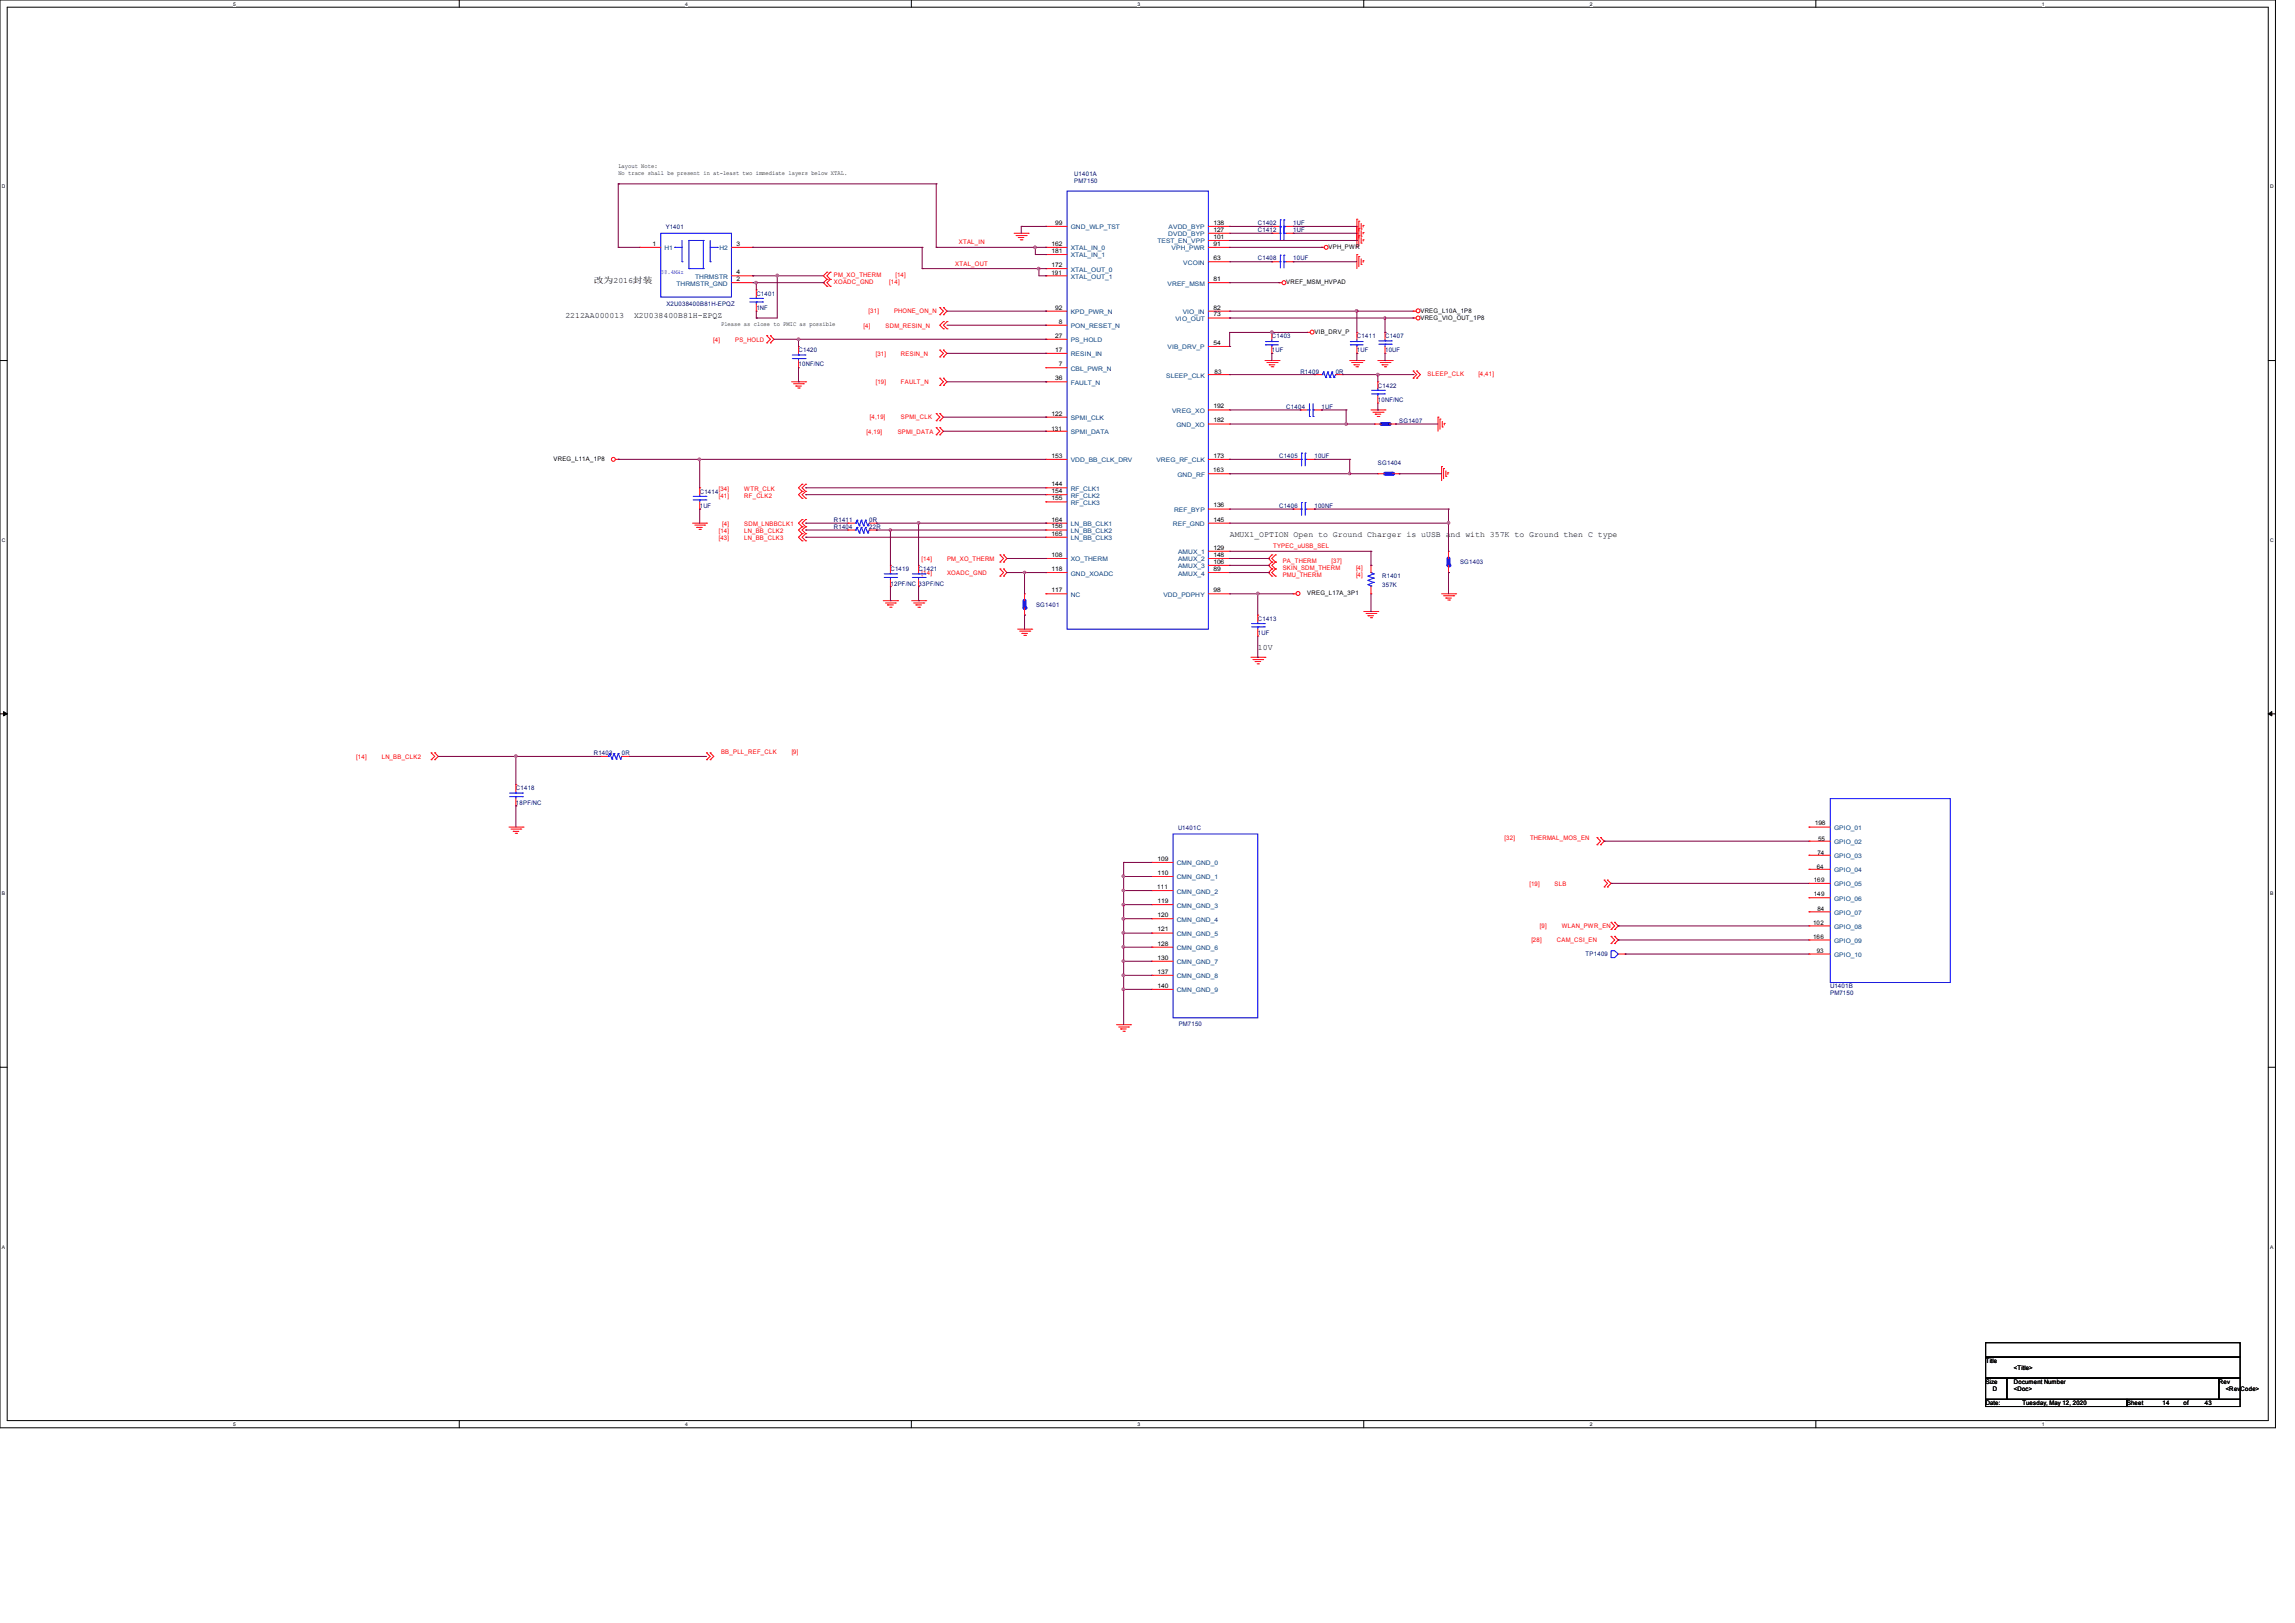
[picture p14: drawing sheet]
<svg xmlns="http://www.w3.org/2000/svg" width="297mm" height="210mm" viewBox="0 0 297 210" stroke-linecap="round" stroke-linejoin="round" font-family="sans-serif">
<defs><g id="words">
<g font-size="1.1">
<text x="73.2" y="41.2">2212AA000013</text>
<text x="76.8" y="36.6">改为2016封装</text>
<text x="82.1" y="41.2">X2U038400B81H-EPQZ</text>
<text x="159.2" y="69.5">AMUX1_OPTION Open to Ground Charger is uUSB and with 357K to Ground then C type</text>
<text x="162.8" y="84.2">10V</text>
</g>
<g font-size=".8">
<text x="80" y="22.6">No trace shall be present in at-least two immediate layers below XTAL.</text>
<text x="80" y="21.7">Layout Note:</text>
<text x="136.5" y="29.1">99</text>
<text x="157" y="29.1">138</text>
<text x="157" y="30">127</text>
<text x="84.4" y="31.8">1</text>
<text x="95.3" y="31.8">3</text>
<text x="95.3" y="35.5">4</text>
<text x="136.1" y="35.6">191</text>
<text x="136.1" y="31.8">162</text>
<text x="136.1" y="32.7">181</text>
<text x="136.1" y="34.5">172</text>
<text x="157" y="30.9">101</text>
<text x="157" y="33.7">63</text>
<text x="157" y="31.8">91</text>
<text x="171.9" y="32.2">VPH_PWR</text>
<text x="95.3" y="36.4">2</text>
<text x="136.5" y="40">92</text>
<text x="137" y="41.9">8</text>
<text x="157" y="36.4">81</text>
<text x="157" y="40">82</text>
<text x="157" y="40.9">73</text>
<text x="166.5" y="36.8">VREF_MSM_HVPAD</text>
<text x="183.8" y="40.5">VREG_L10A_1P8</text>
<text x="183.8" y="41.4">VREG_VIO_OUT_1P8</text>
<text x="93.3" y="42.1">Please as close to PMIC as possible</text>
<text x="136.5" y="43.7">27</text>
<text x="136.5" y="45.5">17</text>
<text x="137" y="47.4">7</text>
<text x="157" y="44.6">54</text>
<text x="170.1" y="43.2">VIB_DRV_P</text>
<text x="136.1" y="53.8">122</text>
<text x="136.5" y="49.2">36</text>
<text x="157" y="52.8">192</text>
<text x="157.2" y="48.4">83</text>
<text x="71.6" y="59.6">VREG_L11A_1P8</text>
<text x="136.1" y="55.8">131</text>
<text x="136.1" y="59.2">153</text>
<text x="157" y="54.7">182</text>
<text x="157" y="59.2">173</text>
<text x="136.1" y="62.9">144</text>
<text x="136.1" y="63.8">154</text>
<text x="136.1" y="64.7">155</text>
<text x="157" y="61.1">163</text>
<text x="157" y="65.7">136</text>
<text x="136.1" y="67.5">164</text>
<text x="136.1" y="68.4">156</text>
<text x="136.1" y="69.3">165</text>
<text x="157" y="71.1">129</text>
<text x="157" y="67.5">145</text>
<text x="136.1" y="73.9">118</text>
<text x="136.1" y="72.1">108</text>
<text x="136.1" y="76.6">117</text>
<text x="157" y="72.1">148</text>
<text x="157" y="72.9">106</text>
<text x="157" y="73.9">89</text>
<text x="157" y="76.6">98</text>
<text x="169.2" y="77">VREG_L17A_3P1</text>
<text x="234.8" y="106.8">198</text>
<text x="149.8" y="111.4">109</text>
<text x="149.8" y="113.2">110</text>
<text x="235.1" y="112.4">64</text>
<text x="235.2" y="110.6">74</text>
<text x="235.3" y="108.8">55</text>
<text x="149.8" y="115.1">111</text>
<text x="149.8" y="116.8">119</text>
<text x="149.8" y="118.7">120</text>
<text x="234.6" y="119.6">102</text>
<text x="234.7" y="114.2">169</text>
<text x="234.7" y="116">149</text>
<text x="235.2" y="117.8">84</text>
<text x="149.8" y="120.5">121</text>
<text x="149.8" y="122.3">128</text>
<text x="149.8" y="124.2">130</text>
<text x="149.8" y="126">137</text>
<text x="234.6" y="121.5">166</text>
<text x="235.1" y="123.3">93</text>
<text x="149.8" y="127.8">140</text>
<text x="257" y="176.4">Title</text>
<text x="257" y="179.1">Size</text>
<text x="260.6" y="179.1">Document Number</text>
<text x="260.6" y="177.2">&lt;Title&gt;</text>
<text x="287.2" y="179.1">Rev</text>
<text x="257" y="181.8">Date:</text>
<text x="257.9" y="180">D</text>
<text x="260.6" y="180">&lt;Doc&gt;</text>
<text x="261.7" y="181.8">Tuesday, May 12, 2020</text>
<text x="275.3" y="181.8">Sheet</text>
<text x="279.8" y="181.8">14</text>
<text x="282.6" y="181.8">of</text>
<text x="285.3" y="181.8">43</text>
<text x="288.1" y="180">&lt;RevCode&gt;</text>
</g>
<g font-size=".8" fill="#000080">
<text x="139" y="22.7">U1401A</text>
<text x="139" y="23.6">PM7150</text>
<text x="86.2" y="29.7">Y1401</text>
<text x="162.8" y="29.1">C1402</text>
<text x="167.4" y="29.1">1UF</text>
<text x="162.8" y="33.7">C1408</text>
<text x="162.8" y="30.1">C1412</text>
<text x="167.4" y="33.7">10UF</text>
<text x="167.4" y="30.1">1UF</text>
<text x="86.2" y="39.5">X2U038400B81H-EPQZ</text>
<text x="97.9" y="38.3">C1401</text>
<text x="97.9" y="40.1">1NF</text>
<text x="103.3" y="45.6">C1420</text>
<text x="103.3" y="47.4">10NF/NC</text>
<text x="164.6" y="43.8">C1403</text>
<text x="164.6" y="45.6">1UF</text>
<text x="175.6" y="43.8">C1411</text>
<text x="175.6" y="45.6">1UF</text>
<text x="179.3" y="43.8">C1407</text>
<text x="179.3" y="45.6">10UF</text>
<text x="166.5" y="52.9">C1404</text>
<text x="168.3" y="48.3">R1409</text>
<text x="171" y="52.9">1UF</text>
<text x="172.9" y="48.3">0R</text>
<text x="178.3" y="50.2">C1422</text>
<text x="178.3" y="52">10NF/NC</text>
<text x="165.5" y="59.3">C1405</text>
<text x="170.1" y="59.3">10UF</text>
<text x="181.1" y="54.7">SG1407</text>
<text x="90.6" y="63.9">C1414</text>
<text x="90.6" y="65.7">1UF</text>
<text x="165.5" y="65.7">C1406</text>
<text x="170.1" y="65.7">100NF</text>
<text x="178.3" y="60.2">SG1404</text>
<text x="107.9" y="68.5">R1404</text>
<text x="107.9" y="67.5">R1411</text>
<text x="112.5" y="68.5">22R</text>
<text x="112.5" y="67.5">0R</text>
<text x="115.2" y="73.9">C1419</text>
<text x="115.2" y="75.8">12PF/NC 33PF/NC</text>
<text x="118.9" y="73.9">C1421</text>
<text x="178.9" y="74.8">R1401</text>
<text x="178.9" y="75.9">357K</text>
<text x="188.9" y="73">SG1403</text>
<text x="134.1" y="78.5">SG1401</text>
<text x="162.8" y="80.3">C1413</text>
<text x="162.8" y="82.2">1UF</text>
<text x="76.8" y="97.7">R1403</text>
<text x="80.5" y="97.7">0R</text>
<text x="66.8" y="102.3">C1418</text>
<text x="66.8" y="104.1">18PF/NC</text>
<text x="152.5" y="107.4">U1401C</text>
<text x="205.2" y="123.7">TP1409</text>
<text x="236.9" y="127.9">U1401B</text>
<text x="236.9" y="128.8">PM7150</text>
<text x="152.5" y="132.8">PM7150</text>
</g>
<g font-size=".8" fill="#004080">
<text x="138.6" y="29.7">GND_WLP_TST</text>
<text x="151.2" y="29.7">AVDD_BYP</text>
<text x="86" y="32.4">H1</text>
<text x="93.1" y="32.4">H2</text>
<text x="138.6" y="32.4">XTAL_IN_0</text>
<text x="138.6" y="33.3">XTAL_IN_1</text>
<text x="138.6" y="35.1">XTAL_OUT_0</text>
<text x="149.8" y="31.5">TEST_EN_VPP</text>
<text x="151.2" y="30.6">DVDD_BYP</text>
<text x="151.6" y="32.4">VPH_PWR</text>
<text x="153.1" y="34.2">VCOIN</text>
<text x="87.6" y="37">THRMSTR_GND</text>
<text x="90" y="36.1">THRMSTR</text>
<text x="138.6" y="40.6">KPD_PWR_N</text>
<text x="138.6" y="36.1">XTAL_OUT_1</text>
<text x="151.1" y="37">VREF_MSM</text>
<text x="152.1" y="41.5">VIO_OUT</text>
<text x="153.1" y="40.6">VIO_IN</text>
<text x="138.6" y="48">CBL_PWR_N</text>
<text x="138.6" y="42.5">PON_RESET_N</text>
<text x="138.6" y="44.3">PS_HOLD</text>
<text x="138.6" y="46.1">RESIN_IN</text>
<text x="151.1" y="45.2">VIB_DRV_P</text>
<text x="138.6" y="49.8">FAULT_N</text>
<text x="150.9" y="48.9">SLEEP_CLK</text>
<text x="151.7" y="53.4">VREG_XO</text>
<text x="138.6" y="54.4">SPMI_CLK</text>
<text x="138.6" y="56.2">SPMI_DATA</text>
<text x="138.6" y="59.8">VDD_BB_CLK_DRV</text>
<text x="149.7" y="59.8">VREG_RF_CLK</text>
<text x="152.2" y="55.2">GND_XO</text>
<text x="138.6" y="63.5">RF_CLK1</text>
<text x="138.6" y="64.4">RF_CLK2</text>
<text x="138.6" y="65.3">RF_CLK3</text>
<text x="152.4" y="61.7">GND_RF</text>
<text x="138.6" y="68.1">LN_BB_CLK1</text>
<text x="138.6" y="69">LN_BB_CLK2</text>
<text x="138.6" y="69.9">LN_BB_CLK3</text>
<text x="151.8" y="68.1">REF_GND</text>
<text x="152" y="66.3">REF_BYP</text>
<text x="152.5" y="71.7">AMUX_1</text>
<text x="138.6" y="74.5">GND_XOADC</text>
<text x="138.6" y="72.6">XO_THERM</text>
<text x="138.6" y="77.2">NC</text>
<text x="150.6" y="77.2">VDD_PDPHY</text>
<text x="152.5" y="72.6">AMUX_2</text>
<text x="152.5" y="73.5">AMUX_3</text>
<text x="152.5" y="74.5">AMUX_4</text>
<text x="237.3" y="107.4">GPIO_01</text>
<text x="152.3" y="112">CMN_GND_0</text>
<text x="152.3" y="113.8">CMN_GND_1</text>
<text x="237.3" y="109.2">GPIO_02</text>
<text x="237.3" y="111">GPIO_03</text>
<text x="237.3" y="112.9">GPIO_04</text>
<text x="152.3" y="115.6">CMN_GND_2</text>
<text x="152.3" y="117.4">CMN_GND_3</text>
<text x="152.3" y="119.3">CMN_GND_4</text>
<text x="237.3" y="114.7">GPIO_05</text>
<text x="237.3" y="116.5">GPIO_06</text>
<text x="237.3" y="118.4">GPIO_07</text>
<text x="152.3" y="121.1">CMN_GND_5</text>
<text x="152.3" y="122.9">CMN_GND_6</text>
<text x="152.3" y="124.8">CMN_GND_7</text>
<text x="237.3" y="120.2">GPIO_08</text>
<text x="237.3" y="122">GPIO_09</text>
<text x="237.3" y="123.8">GPIO_10</text>
<text x="152.3" y="126.6">CMN_GND_8</text>
<text x="152.3" y="128.4">CMN_GND_9</text>
</g>
<text font-size=".8" fill="#00f" x="85.5" y="35.4">38.4MHz</text>
<g font-size=".8" fill="#f00">
<text x="107.9" y="35.9">PM_XO_THERM</text>
<text x="115.9" y="35.9">[14]</text>
<text x="123.6" y="34.4">XTAL_OUT</text>
<text x="124.1" y="31.6">XTAL_IN</text>
<text x="107.9" y="36.8">XOADC_GND</text>
<text x="112.4" y="40.6">[31]</text>
<text x="115.1" y="36.8">[14]</text>
<text x="115.7" y="40.6">PHONE_ON_N</text>
<text x="92.3" y="44.2">[4]</text>
<text x="95.1" y="44.2">PS_HOLD</text>
<text x="111.8" y="42.5">[4]</text>
<text x="113.3" y="46.1">[31]</text>
<text x="114.6" y="42.5">SDM_RESIN_N</text>
<text x="116.6" y="46.1">RESIN_N</text>
<text x="113.3" y="49.7">[19]</text>
<text x="116.6" y="49.7">FAULT_N</text>
<text x="184.8" y="48.7">SLEEP_CLK</text>
<text x="191.3" y="48.7">[4,41]</text>
<text x="112.1" y="56.1">[4,19]</text>
<text x="112.6" y="54.3">[4,19]</text>
<text x="116.2" y="56.1">SPMI_DATA</text>
<text x="116.6" y="54.3">SPMI_CLK</text>
<text x="93" y="63.5">[34]</text>
<text x="93" y="64.4">[41]</text>
<text x="96.3" y="63.5">WTR_CLK</text>
<text x="96.3" y="64.4">RF_CLK2</text>
<text x="93" y="69">[14]</text>
<text x="93" y="69.9">[43]</text>
<text x="93.5" y="68.1">[4]</text>
<text x="96.3" y="68.1">SDM_LNBBCLK1</text>
<text x="96.3" y="69">LN_BB_CLK2</text>
<text x="96.3" y="69.9">LN_BB_CLK3</text>
<text x="164.8" y="71">TYPEC_uUSB_SEL</text>
<text x="119.3" y="72.6">[14]</text>
<text x="119.3" y="74.4">[14]</text>
<text x="122.6" y="72.6">PM_XO_THERM</text>
<text x="122.6" y="74.4">XOADC_GND</text>
<text x="166" y="72.8">PA_THERM</text>
<text x="166" y="73.7">SKIN_SDM_THERM</text>
<text x="166" y="74.7">PMU_THERM</text>
<text x="172.3" y="72.8">[37]</text>
<text x="175.5" y="73.7">[4]</text>
<text x="175.5" y="74.7">[4]</text>
<text x="46.1" y="98.2">[14]</text>
<text x="49.4" y="98.2">LN_BB_CLK2</text>
<text x="93.3" y="97.5">BB_PLL_REF_CLK</text>
<text x="102.5" y="97.5">[9]</text>
<text x="194.7" y="108.7">[32]</text>
<text x="198" y="108.7">THERMAL_MOS_EN</text>
<text x="197.9" y="114.6">[19]</text>
<text x="201.2" y="114.6">SLB</text>
<text x="198.2" y="121.8">[28]</text>
<text x="199.3" y="120.1">[9]</text>
<text x="201.5" y="121.8">CAM_CSI_EN</text>
<text x="202.1" y="120.1">WLAN_PWR_EN</text>
</g>
<g font-size=".6">
<text x="30.2" y=".7">5</text>
<text x="88.7" y=".7">4</text>
<text x="147.2" y=".7">3</text>
<text x="205.7" y=".7">2</text>
<text x="264.2" y=".7">1</text>
<text x=".3" y="24.4">D</text>
<text x="293.8" y="24.4">D</text>
<text x=".3" y="70.1">C</text>
<text x="293.8" y="70.1">C</text>
<text x=".3" y="115.8">B</text>
<text x="293.8" y="115.8">B</text>
<text x=".3" y="161.5">A</text>
<text x="293.8" y="161.5">A</text>
<text x="30.2" y="184.5">5</text>
<text x="88.7" y="184.5">4</text>
<text x="147.2" y="184.5">3</text>
<text x="205.7" y="184.5">2</text>
<text x="264.2" y="184.5">1</text>
</g>
</g></defs>
<path d="M0 0h294.5v184.7h-294.5zM.9 .9h292.6v182.9h-292.6z" fill="none" stroke="#000" stroke-width=".13"/>
<g fill="#fff">
<path d="M30.2 .1h.3v.7h-.3z"/>
<path d="M30.2 183.9h.3v.8h-.3z"/>
</g>
<path d="M59.4 0v.9M59.4 183.8v.9" fill="none" stroke="#000" stroke-width=".13"/>
<g fill="#fff">
<path d="M88.7 .1h.3v.7h-.3z"/>
<path d="M88.7 183.9h.3v.8h-.3z"/>
</g>
<path d="M117.9 0v.9M117.9 183.8v.9" fill="none" stroke="#000" stroke-width=".13"/>
<g fill="#fff">
<path d="M147.2 .1h.3v.7h-.3z"/>
<path d="M147.2 183.9h.3v.8h-.3z"/>
</g>
<path d="M176.5 0v.9M176.5 183.8v.9" fill="none" stroke="#000" stroke-width=".13"/>
<g fill="#fff">
<path d="M205.7 .1h.4v.7h-.4z"/>
<path d="M205.7 183.9h.4v.8h-.4z"/>
</g>
<path d="M235 0v.9M235 183.8v.9" fill="none" stroke="#000" stroke-width=".13"/>
<g fill="#fff">
<path d="M264.2 .1h.4v.7h-.4z"/>
<path d="M264.2 183.9h.4v.8h-.4z"/>
<path d="M.3 23.8h.4v.7h-.4z"/>
<path d="M293.8 23.8h.5v.7h-.5z"/>
<path d="M.3 69.5h.4v.7h-.4z"/>
<path d="M293.8 69.5h.5v.7h-.5z"/>
</g>
<path d="M0 46.7h.9M293.5 46.7h1" fill="none" stroke="#000" stroke-width=".13"/>
<g fill="#fff">
<path d="M.3 115.2h.4v.8h-.4z"/>
<path d="M293.8 115.2h.4v.8h-.4z"/>
</g>
<path d="M0 92.4h.9M293.5 92.4h1" fill="none" stroke="#000" stroke-width=".13"/>
<path d="M.5 92.1l.4 .3-.4 .2zM293.5 92.4l.5-.3v.5z" fill="#000" stroke="#000" stroke-width=".13"/>
<g fill="#fff">
<path d="M.3 161h.3v.7h-.3z"/>
<path d="M293.8 161h.4v.7h-.4z"/>
</g>
<path d="M0 138.1h.9M293.5 138.1h1M257 173.7h32.9v1.9h-32.9zM257 175.6h32.9v2.7h-32.9zM257 178.3h2.7v2.8h-2.7zM259.7 178.3h27.4v2.8h-27.4zM287.1 178.3h2.8v2.8h-2.8zM257 181.1h18.3v.9h-18.3zM275.3 181.1h14.6v.9h-14.6z" fill="none" stroke="#000" stroke-width=".13"/>
<g fill="none" stroke="#f00" stroke-width=".13">
<path d="M107 35.2h.1M107 36.2h.1M107 37h.1M107 35.2l-.4 .5 .4 .5M107 36.2l-.4 .4 .4 .4M107.4 36.2h.1M107.4 35.2h.1M107.4 37h.1M107.4 35.2l-.4 .5 .4 .5M107.4 36.2l-.4 .4 .4 .4M121.6 39.8h.1M121.6 39.8l.5 .5-.5 .4"/>
<path d="M122.1 39.8h.1M122.1 39.8l.5 .5-.5 .4M131.2 30.2h1.9M131.5 30.5h1.3M131.8 30.7h.1M131.8 30.7h.7M132 31h.2M132.2 31h.1M132.8 30.5h.1M133.1 30.2h.1M165.5 36.6h.1M165.5 36.6h.4"/>
<path d="M171 32h.1M171 32h.4M175.6 28.4h.1M175.6 29.3h.1M175.6 30.2h.1M175.6 32.9h.1M175.6 28.4v3.6M175.6 32.9v1.9M175.9 28.6h.1M175.9 29.5h.1M175.9 30.5h.1M175.9 33.2h.1"/>
<path d="M175.9 28.6v3.1M175.9 33.2v1.3M176.1 29.6h.1M176.1 30.6h.1M176.1 31.5h.1M176.1 34.2h.1M176.1 28.9v.7M176.1 29.8v.8M176.1 30.7v.8M176.1 33.5v.7M176.4 29.2h.1M176.4 30.1h.1"/>
<path d="M176.4 31h.1M176.4 33.7h.1M176.4 29.2v.2M176.4 30.1v.2M176.4 31v.2M176.4 33.7v.3M79.7 59.4h.3M80 59.4h.1M99.2 44.4h.1M99.2 43.4h.1M99.2 43.4l.5 .5-.5 .5M99.7 43.4h.1"/>
<path d="M99.7 44.4h.1M99.7 43.4l.5 .5-.5 .5M102.4 49.4h1.9M102.7 49.7h1.3M103 50h.1M103 50h.7M103.3 50.2h.1M103.3 44.8h.1M103.3 47.6h.1M103.3 44.8v.9M103.3 46.7v.9M103.4 50.2h.1"/>
<path d="M104 49.7h.1M104.3 49.4h.1M121.2 54.4h.1M121.2 53.5h.1M121.2 56.3h.1M121.2 55.3h.1M121.2 53.5l.4 .5-.4 .4M121.2 55.3l.4 .5-.4 .5M121.6 40.7h.1M121.6 46.2h.1M121.6 45.3h.1M121.6 49.9h.1"/>
<path d="M121.6 48.9h.1M121.6 53.5h.1M121.6 54.4h.1M121.6 55.3h.1M121.6 56.3h.1M121.6 45.3l.5 .4-.5 .5M121.6 48.9l.5 .5-.5 .5M121.6 53.5l.5 .5-.5 .4M121.6 55.3l.5 .5-.5 .5M122.1 40.7h.1M122.1 41.6h.1M122.1 42.5h.1"/>
<path d="M122.1 45.3h.1M122.1 46.2h.1M122.1 48.9h.1M122.1 49.9h.1M122.1 41.6l-.5 .5 .5 .4M122.1 45.3l.5 .4-.5 .5M122.1 48.9l.5 .5-.5 .5M122.6 41.6h.1M122.6 42.5h.1M122.6 41.6l-.5 .5 .5 .4M163.7 46.7h1.8M164 46.9h1.3"/>
<path d="M164.3 47.2h.1M164.3 47.2h.7M164.5 47.5h.2M164.7 47.5h.1M165.3 46.9h.1M165.5 46.7h.1M168.3 53h.1M168.3 53h.9M169.2 43h.1M169.2 43h.3M170.1 53h.9M171 53h.1"/>
<path d="M174.7 46.7h1.8M174.9 46.9h1.3M175.2 47.2h.1M175.2 47.2h.7M175.5 47.5h.2M175.6 45.7h.1M175.6 43h.1M175.6 43v.9M175.6 44.8v.9M175.7 47.5h.1M176.2 46.9h.1M176.5 46.7h.1"/>
<path d="M177.4 53h1.8M177.7 53.3h1.3M178 53.6h.1M178 53.6h.7M178.2 53.9h.2M178.3 46.7h1.9M178.4 53.9h.1M178.6 46.9h1.3M178.9 47.2h.1M178.9 47.2h.7M179 53.3h.1M179.2 47.5h.1"/>
<path d="M179.2 53h.1M179.3 47.5h.1M179.9 46.9h.1M180.2 46.7h.1M182.9 40.3h.1M182.9 41.1h.1M182.9 48.9h.1M182.9 48h.1M182.9 40.3h.4M182.9 41.1h.4M182.9 48l.4 .5-.4 .4M183.3 48.9h.1"/>
<path d="M183.3 48h.1M183.3 48l.5 .5-.5 .4M186.1 54h.1M186.1 54v1.8M186.4 54.2h.1M186.4 54.2v1.3M186.6 55.2h.1M186.6 54.5v.7M186.9 54.8h.1M186.9 54.8v.2M89.6 67.7h1.8M89.9 67.9h1.3"/>
<path d="M90.2 68.2h.1M90.2 68.2h.7M90.5 68.5h.1M90.6 68.5h.1M91.2 67.9h.1M91.4 67.7h.1M103.8 62.7h.1M103.8 63.6h.1M103.8 64.5h.1M103.8 67.2h.1M103.8 68.2h.1M103.8 69h.1"/>
<path d="M103.8 70h.1M103.8 62.7l-.5 .4 .5 .5M103.8 63.6l-.5 .4 .5 .5M103.8 67.2l-.5 .5 .5 .5M103.8 68.2l-.5 .4 .5 .4M103.8 69l-.5 .5 .5 .5M104.3 62.7h.1M104.3 63.6h.1M104.3 64.5h.1M104.3 67.2h.1M104.3 68.2h.1M104.3 69h.1"/>
<path d="M104.3 70h.1M104.3 67.2l-.5 .5 .5 .5M104.3 62.7l-.5 .4 .5 .5M104.3 63.6l-.5 .4 .5 .5M104.3 68.2l-.5 .4 .5 .4M104.3 69l-.5 .5 .5 .5M114.3 77.7h1.9M114.6 78h1.3M114.9 78.3h.1M114.9 78.3h.7M115.1 78.6h.2M115.3 78.6h.1"/>
<path d="M115.9 78h.1M116.2 77.7h.1M118 77.7h1.8M118.2 78h1.3M118.5 78.3h.1M118.5 78.3h.8M118.8 78.6h.2M119 78.6h.1M119.5 78h.1M119.8 77.7h.1M129.4 72.7h.1M129.4 71.8h.1"/>
<path d="M129.4 74.5h.1M129.4 73.6h.1M129.4 71.8l.5 .5-.5 .4M129.4 73.6l.5 .5-.5 .4M129.9 71.8h.1M129.9 72.7h.1M129.9 73.6h.1M129.9 74.5h.1M129.9 71.8l.4 .5-.4 .4M129.9 73.6l.4 .5-.4 .4M164.6 72.7h.1M164.6 71.8h.1"/>
<path d="M164.6 73.6h.1M164.6 74.5h.1M164.6 71.8l-.4 .5 .4 .4M164.6 72.7l-.4 .5 .4 .4M164.6 73.6l-.4 .5 .4 .4M165.1 71.8h.1M165.1 72.7h.1M165.1 73.6h.1M165.1 74.5h.1M165.1 71.8l-.5 .5 .5 .4M165.1 72.7l-.5 .5 .5 .4M165.1 73.6l-.5 .5 .5 .4"/>
<path d="M167.3 76.8h.1M167.3 76.8h.4M176.5 79.1h1.8M176.8 79.4h1.3M177 79.7h.1M177 79.7h.8M177.3 79.9h.2M177.5 79.9h.1M178.1 79.4h.1M178.3 79.1h.1M186.6 60.4h.1M186.6 60.4v1.8"/>
<path d="M186.6 76.8h1.8M186.8 60.6h.1M186.8 60.6v1.3M186.8 77.1h1.3M187.1 61.6h.1M187.1 77.4h.1M187.1 60.9v.7M187.1 77.4h.7M187.4 61.2h.1M187.4 61.2v.2M187.4 77.6h.2M187.6 77.6h.1"/>
<path d="M188.1 77.1h.1M188.4 76.8h.1M55.8 98.3h.1M55.8 97.4h.1M55.8 97.4l.5 .5-.5 .4M56.3 97.4h.1M56.3 98.3h.1M56.3 97.4l.4 .5-.4 .4M77.7 97.9h.1M77.7 97.9h1M80.5 97.9h.9M81.4 97.9h.1"/>
<path d="M91.4 98.3h.1M91.4 97.4h.1M91.4 97.4l.5 .5-.5 .4M91.9 98.3h.1M91.9 97.4h.1M91.9 97.4l.5 .5-.5 .4M131.7 81.4h1.8M132 81.7h1.3M132.2 82h.1M132.2 82h.8M132.5 82.2h.2M132.7 82.2h.1"/>
<path d="M133.3 81.7h.1M133.5 81.4h.1M161.9 85h1.8M162.1 85.3h1.3M162.4 85.6h.1M162.4 85.6h.8M162.7 85.9h.2M162.9 85.9h.1M163.4 85.3h.1M163.7 85h.1M65.9 107h1.8M66.1 107.3h1.3"/>
<path d="M66.4 107.6h.1M66.4 107.6h.7M66.7 107.8h.1M66.8 107.8h.1M67.4 107.3h.1M67.7 107h.1M206.7 108.4h.1M206.7 109.3h.1M206.7 108.4l.4 .4-.4 .5M207.1 109.3h.1M207.1 108.4h.1M207.1 108.4l.5 .4-.5 .5"/>
<path d="M207.6 114.8h.1M207.6 113.9h.1M207.6 113.9l.4 .4-.4 .5M208 113.9h.1M208 114.8h.1M208 113.9l.5 .4-.5 .5M208.5 119.3h.1M208.5 119.3l.5 .5-.5 .5M209 119.3h.1M209 119.3l.4 .5-.4 .5M234.1 107h.1M234.1 108.8h.1"/>
<path d="M234.1 110.7h.1M234.1 112.5h.1M234.1 114.3h.1M234.1 116.2h.1M234.1 118h.1M234.1 119.8h.1M234.1 107h2.8M234.1 108.8h2.8M234.1 110.7h2.8M234.1 112.5h2.8M234.1 114.3h2.8M234.1 116.2h2.8"/>
<path d="M234.1 118h2.8M234.1 119.8h2.8M144.5 132.6h1.8M144.8 132.9h1.2M145 133.1h.1M145 133.1h.8M145.3 133.4h.2M145.5 133.4h.1M146 132.9h.1M146.3 132.6h.1M208.5 120.3h.1M208.5 121.2h.1"/>
<path d="M208.5 122.1h.1M208.5 121.2l.5 .4-.5 .5M209 120.3h.1M209 122.1h.1M209 121.2h.1M209 121.2l.4 .4-.4 .5M234.1 121.6h.1M234.1 123.4h.1M234.1 121.6h2.8M234.1 123.4h2.8"/>
<circle cx="166.2" cy="36.6" r=".25"/>
<circle cx="171.6" cy="32" r=".25"/>
<circle cx="79.4" cy="59.4" r=".25"/>
<circle cx="169.8" cy="43" r=".25"/>
<circle cx="183.5" cy="40.2" r=".25"/>
<circle cx="183.5" cy="41.1" r=".25"/>
<circle cx="168" cy="76.8" r=".25"/>
</g>
<g fill="none" stroke="#00f" stroke-width=".13">
<path d="M102.5 46.4h1.7M102.5 45.9h1.7M103.3 45.9h.1M103.3 46.4h.1M103.3 45.7v.2M103.3 46.4v.3M104.2 46.4h.1M104.2 45.9h.1M169.2 53h.3M169.5 53.9h.1M169.5 53h.1M169.5 52.2v1.7"/>
<path d="M169.9 53h.1M169.9 53.9h.1M169.9 53h.2M169.9 52.2v1.7M174.8 44.2h.1M174.8 44.6h.1M174.8 44.2h1.6M174.8 44.6h1.6M175.6 44.6h.1M175.6 44.2h.1M175.6 43.9v.3M175.6 44.6v.2"/>
<path d="M78.7 97.9h.1M78.9 97.5h.1M78.9 97.5l-.2 .4M78.9 97.5l.3 .7M79.2 98.2h.1M79.5 97.5h.1M79.5 97.5l-.3 .7M79.5 97.5l.3 .7M79.8 98.2h.1M80 97.5h.1M80 97.5l-.2 .7M80 97.5l.3 .7"/>
<path d="M80.3 98.2h.1M80.5 97.9h.1M80.5 97.9l-.2 .3M236.9 103.3h15.5v23.8h-15.5z"/>
</g>
<path d="M132.6 77.7v1" fill="none" stroke="#00f" stroke-width=".51"/>
<circle cx="132.6" cy="78.7" r=".25" fill="#00f"/>
<path d="M132.6 76.8h.1M132.6 79.6h.1M132.6 76.8v.9M132.6 78.7v.9" fill="none" stroke="#f00" stroke-width=".13"/>
<path d="M179.2 61.3h1" fill="none" stroke="#00f" stroke-width=".51"/>
<circle cx="180.2" cy="61.3" r=".25" fill="#00f"/>
<g fill="none" stroke="#f00" stroke-width=".13">
<path d="M82.8 32h.1M82.8 32h2.7M94.7 32h2.7M94.7 35.7h2.7M94.7 36.6h2.7M97.4 32h.1M97.4 35.7h.1M97.4 36.6h.1M164.6 33.9h.1M164.6 33.9h.9M166.5 33.9h.8M167.3 33.9h.1"/>
<path d="M164.6 45.7h.1M164.6 43h.1M164.6 43v.9M164.6 44.8v.9M90.6 63.1h.1M90.6 65.9h.1M90.6 63.1v.9M90.6 64.9v1M109.7 68.6h.1M109.7 68.6h1M112.5 68.6h.9M113.4 68.6h.1"/>
<path d="M118.9 73.2h.1M118.9 75.9h.1M118.9 73.2v.9M118.9 75v.9M177.4 73.2h.1M177.4 76.8h.1M177.4 73.2v.9M177.4 75.9v.9M178.3 61.3h.1M178.3 61.3h.9M180.2 61.3h.9M181.1 61.3h.1"/>
</g>
<g fill="none" stroke="#00f" stroke-width=".13">
<path d="M85.5 30.2h9.2v8.2h-9.2zM87.3 32h.1M87.3 32h1M88.3 33.9h.1M88.3 31.1v2.8M89.2 34.8h.1M89.2 31.1h.1M89.2 31.1v3.7M89.2 34.8h1.8M89.2 31.1h1.8M91 34.8h.1M91 31.1h.1"/>
<path d="M91 31.1v3.7M91.9 33.9h.1M91.9 31.1v2.8M91.9 32h.9M92.8 32h.1M165.5 33.9h.2M165.7 33.9h.1M165.7 33h.1M165.7 33v1.7M166.2 33h.1M166.2 33.9h.1M166.2 33.9h.3"/>
<path d="M166.2 33v1.7M163.8 44.2h.1M163.8 44.6h.1M163.8 44.2h1.6M163.8 44.6h1.6M164.6 44.6h.1M164.6 44.2h.1M164.6 43.9v.3M164.6 44.6v.2M89.7 64.7h1.7M89.7 64.2h1.7M90.6 64.2h.1"/>
<path d="M90.6 64.7h.1M90.6 64v.2M90.6 64.7v.2M91.4 64.7h.1M91.4 64.2h.1M110.7 68.6h.1M110.9 68.2h.1M110.9 68.2l-.2 .4M110.9 68.2l.3 .8M111.2 69h.1M111.5 68.2h.1M111.5 68.2l-.3 .8"/>
<path d="M111.5 68.2l.3 .8M111.8 69h.1M112 68.2h.1M112 68.2l-.2 .8M112 68.2l.3 .8M112.3 69h.1M112.5 68.6h.1M112.5 68.6l-.2 .4M118.1 74.7h1.6M118.1 74.3h1.6M118.9 74.3h.1M118.9 74.7h.1"/>
<path d="M118.9 74.1v.2M118.9 74.7v.3M119.7 74.7h.1M119.7 74.3h.1M177 75.6h.1M177 75.1h.1M177 74.5h.1M177 75.6l.4 .2M177 75.1l.8 .3M177 74.5l.8 .3M177.4 74.1h.1M177.4 75.8h.1"/>
<path d="M177.4 74.1l.4 .2M177.4 75.8v.1M177.8 75.4h.1M177.8 74.8h.1M177.8 74.3h.1M177.8 75.4l-.8 .2M177.8 74.8l-.8 .3M177.8 74.3l-.8 .2"/>
</g>
<path d="M187.5 72.3v.9" fill="none" stroke="#00f" stroke-width=".51"/>
<circle cx="187.5" cy="73.2" r=".25" fill="#00f"/>
<g fill="none" stroke="#f00" stroke-width=".13">
<path d="M179.2 43h.1M179.2 45.7h.1M179.2 43v.9M179.2 44.8v.9M109.7 67.7h.1M109.7 67.7h1M112.5 67.7h.9M113.4 67.7h.1M115.2 73.2h.1M115.2 75.9h.1M115.2 73.2v.9M115.2 75v.9"/>
<path d="M162.8 79.6h.1M162.8 79.6v.9M187.5 71.3h.1M187.5 74.1h.1M187.5 71.3v1M187.5 73.2v.9M162.8 82.3h.1M162.8 81.4v.9"/>
</g>
<g fill="none" stroke="#00f" stroke-width=".13">
<path d="M178.4 44.5h1.6M178.4 44.1h1.6M179.2 44.1h.1M179.2 44.5h.1M179.2 43.9v.2M179.2 44.5v.3M180 44.5h.1M180 44.1h.1M110.7 67.7h.1M110.9 67.3h.1M110.9 67.3l-.2 .4M110.9 67.3l.3 .7"/>
<path d="M111.2 68h.1M111.5 67.3h.1M111.5 67.3l-.3 .7M111.5 67.3l.3 .7M111.8 68h.1M112 67.3h.1M112 67.3l-.2 .7M112 67.3l.3 .7M112.3 68h.1M112.5 67.7h.1M112.5 67.7l-.2 .3M114.4 74.7h1.6"/>
<path d="M114.4 74.3h1.6M115.2 74.3h.1M115.2 74.7h.1M115.2 74.1v.2M115.2 74.7v.3M116 74.7h.1M116 74.3h.1M162 81.1h1.6M162 80.7h1.6M162.8 80.7h.1M162.8 81.1h.1M162.8 80.5v.2"/>
<path d="M162.8 81.1v.3M163.6 81.1h.1M163.6 80.7h.1"/>
</g>
<path d="M178.8 54.9h.9" fill="none" stroke="#00f" stroke-width=".51"/>
<circle cx="179.7" cy="54.9" r=".25" fill="#00f"/>
<g fill="none" stroke="#f00" stroke-width=".13">
<path d="M97.9 37.5h.1M97.9 37.5v.9M97.9 39.3v1M135.3 32h.1M135.3 32.9h.1M135.3 34.8h.1M135.3 35.7h.1M135.3 29.3h.1M135.3 29.3h2.8M135.3 32h2.8M135.3 32.9h2.8M135.3 34.8h2.8"/>
<path d="M135.3 35.7h2.8M156.4 29.3h2.7M156.4 30.2h2.7M156.4 31.1h2.7M156.4 33.9h2.7M156.4 36.6h2.7M156.4 32h2.7M159.1 29.3h.1M159.1 30.2h.1M159.1 31.1h.1M159.1 33.9h.1M159.1 36.6h.1"/>
<path d="M159.1 32h.1M164.6 29.3h.1M164.6 30.2h.1M164.6 29.3h.9M164.6 30.2h.9M166.5 29.3h.8M166.5 30.2h.8M167.3 29.3h.1M167.3 30.2h.1M97.9 40.3h.1M135.3 47.6h.1M135.3 49.4h.1"/>
<path d="M135.3 40.3h.1M135.3 42.1h.1M135.3 43.9h.1M135.3 45.7h.1M135.3 54h.1M135.3 55.8h.1M135.3 59.4h.1M135.3 59.4h2.8M135.3 47.6h2.8M135.3 49.4h2.8M135.3 40.3h2.8M135.3 42.1h2.8"/>
<path d="M135.3 43.9h2.8M135.3 45.7h2.8M135.3 54h2.8M135.3 55.8h2.8M156.4 54.9h2.7M156.4 59.4h2.7M156.4 48.5h2.7M156.4 40.3h2.7M156.4 53h2.7M156.4 41.1h2.7M156.4 44.8h2.7M159.1 54.9h.1"/>
<path d="M159.1 48.5h.1M159.1 59.4h.1M159.1 53h.1M159.1 40.3h.1M159.1 41.1h.1M159.1 44.8h.1M167.3 59.4h.1M167.3 59.4h1M169.2 59.4h.9M170.1 59.4h.1M170.1 48.5h.1M170.1 48.5h.9"/>
<path d="M172.8 48.5h.9M173.7 48.5h.1M177.9 54.9h.1M177.9 54.9h.9M178.3 49.4h.1M178.3 52.2h.1M178.3 49.4v.9M178.3 51.2v1M179.7 54.9h.9M180.6 54.9h.1M135.3 74.1h.1M135.3 67.7h.1"/>
<path d="M135.3 68.6h.1M135.3 69.5h.1M135.3 63.1h.1M135.3 64h.1M135.3 72.3h.1M135.3 64.9h.1M135.3 76.8h.1M135.3 72.3h2.8M135.3 74.1h2.8M135.3 67.7h2.8M135.3 68.6h2.8M135.3 69.5h2.8"/>
<path d="M135.3 63.1h2.8M135.3 64h2.8M135.3 64.9h2.8M135.3 76.8h2.8M156.4 65.9h2.7M156.4 71.3h2.7M156.4 72.3h2.7M156.4 61.3h2.7M156.4 74.1h2.7M156.4 67.7h2.7M156.4 73.2h2.7M156.4 76.8h2.7"/>
<path d="M159.1 71.3h.1M159.1 72.3h.1M159.1 61.3h.1M159.1 73.2h.1M159.1 65.9h.1M159.1 67.7h.1M159.1 74.1h.1M159.1 76.8h.1M167.3 65.9h.1M167.3 65.9h1M169.2 65.9h.9M170.1 65.9h.1"/>
<path d="M66.8 101.5h.1M66.8 104.3h.1M66.8 101.5v.9M66.8 103.3v1M149.1 111.6h.1M149.1 113.4h.1M149.1 115.2h.1M149.1 117.1h.1M149.1 118.9h.1M149.1 111.6h2.7M149.1 113.4h2.7M149.1 115.2h2.7"/>
<path d="M149.1 117.1h2.7M149.1 118.9h2.7M149.1 120.7h.1M149.1 122.6h.1M149.1 124.4h.1M149.1 126.2h.1M149.1 128h.1M149.1 120.7h2.7M149.1 122.6h2.7M149.1 124.4h2.7M149.1 126.2h2.7M149.1 128h2.7"/>
<path d="M209.4 123.4h.9M210.3 123.4h.1"/>
</g>
<g fill="none" stroke="#00f" stroke-width=".13">
<path d="M97 39.1h1.7M97 38.6h1.7M97.9 38.6h.1M97.9 39.1h.1M97.9 38.4v.2M97.9 39.1v.2M98.7 39.1h.1M98.7 38.6h.1M138.1 24.7h18.3v56.7h-18.3zM165.5 29.3h.2M165.5 30.2h.2M165.7 29.3h.1"/>
<path d="M165.7 28.4h.1M165.7 30.2h.1M165.7 29.4h.1M165.7 28.4v2.6M166.2 28.4h.1M166.2 29.3h.1M166.2 29.4h.1M166.2 30.2h.1M166.2 29.3h.3M166.2 28.4v2.6M166.2 30.2h.3M168.3 59.4h.1"/>
<path d="M168.4 59.4h.1M168.4 58.6h.1M168.4 58.6v1.7M168.9 58.6h.1M168.9 59.4h.1M168.9 59.4h.3M168.9 58.6v1.7M171 48.5h.1M171.1 48.5h.1M171.3 48.1h.1M171.3 48.1l-.2 .4M171.3 48.1l.3 .8"/>
<path d="M171.6 48.9h.1M171.8 48.1h.1M171.8 48.1l-.2 .8M171.8 48.1l.3 .8M172.1 48.9h.1M172.4 48.1h.1M172.4 48.1l-.3 .8M172.4 48.1l.2 .8M172.6 48.9h.1M172.8 48.5h.1M172.8 48.5l-.2 .4M177.5 51h1.7"/>
<path d="M177.5 50.5h1.7M178.3 50.5h.1M178.3 51h.1M178.3 50.3v.2M178.3 51v.2M179.2 51h.1M179.2 50.5h.1M168.3 65.9h.1M168.4 65.9h.1M168.4 65h.1M168.4 65v1.7M168.9 65h.1"/>
<path d="M168.9 65.9h.1M168.9 65v1.7M168.9 65.9h.3M66 103.1h1.6M66 102.6h1.6M66.8 102.6h.1M66.8 103.1h.1M66.8 102.4v.2M66.8 103.1v.2M67.6 103.1h.1M67.6 102.6h.1M151.8 107.9h11v23.8h-11z"/>
<path d="M208.5 123h.5l.4 .4-.4 .5h-.5z"/>
</g>
<g fill="none" stroke="#800040" stroke-width=".13">
<path d="M80 23.8h.1M80 32h.1M80 23.8h41.2M80 23.8v8.2M80 32h2.8M97.4 32h.1M97.4 35.7h.1M97.4 32h21.9M97.4 35.7h9.2M97.4 36.6h9.2M97.9 36.6h.1M97.9 36.6v.9"/>
<path d="M100.6 35.7h.1M100.6 35.7v5.4h-2.7M106.6 36.6h.1M119.3 32h.1M119.3 34.8h.1M119.3 32v2.8M119.3 34.8h16M121.2 23.8h.1M121.2 32h.1M121.2 23.8v8.2M121.2 32h14.1M132.2 29.3h.1"/>
<path d="M132.2 29.3h3.1M132.2 29.3v.9M134 32h.1M134 32v.9h1.3M134.5 34.8h.1M134.5 34.8v.9h.8M135.3 29.3h.1M135.3 32h.1M135.3 32.9h.1M135.3 34.8h.1M135.3 35.7h.1M159.1 29.3h5.5"/>
<path d="M159.1 30.2h5.5M159.1 31.1h16.5M159.1 32h11.9M159.1 33.9h5.5M159.1 36.6h6.4M164.6 29.3h.1M164.6 30.2h.1M164.6 33.9h.1M165.5 36.6h.1M167.3 29.3h.1M167.3 30.2h.1M167.3 33.9h.1"/>
<path d="M167.3 29.3h8.3M167.3 30.2h8.3M167.3 33.9h8.3M171 32h.1M175.6 31.1h.1M80 59.4h.1M80 59.4h55.3M90.6 59.4h.1M90.6 59.4v3.7M97.9 41.1h.1M97.9 40.3v.8M100.2 43.9h35.1"/>
<path d="M103.3 43.9h.1M103.3 49.4h.1M103.3 43.9v.9M103.3 47.6v1.8M122.1 54h13.2M122.1 55.8h13.2M122.6 40.3h12.7M122.6 42.1h12.7M122.6 45.7h12.7M122.6 49.4h12.7M135.3 40.3h.1M135.3 42.1h.1"/>
<path d="M135.3 45.7h.1M135.3 49.4h.1M135.3 54h.1M135.3 55.8h.1M135.3 43.9h.1M159.1 41.1h.1M159.1 59.4h.1M159.1 44.8h.1M159.1 40.3h23.8M159.1 41.1h23.8M159.1 48.5h11M159.1 53h9.2"/>
<path d="M159.1 54.9h18.8M159.1 59.4h8.2M164.6 43h.1M164.6 45.7h.1M164.6 45.7v1M168.3 53h.1M169.2 43h.1M169.2 43h-10.1v1.8M170.1 48.5h.1M170.1 59.4h.1M170.1 59.4h4.6M171 53h.1"/>
<path d="M171 53h3.2M173.7 48.5h9.2M174.2 53h.1M174.2 54.9h.1M174.2 53v1.9M174.7 59.4h.1M174.7 59.4v1.9M175.6 40.3h.1M175.6 45.7h.1M175.6 40.3v2.7M175.6 45.7v1M178.3 48.5h.1"/>
<path d="M178.3 53h.1M178.3 48.5v.9M178.3 52.2v.8M179.2 43h.1M179.2 46.7h.1M179.2 41.1v1.9M179.2 45.7v1M180.6 54.9h.1M180.6 54.9h5.5M182.9 41.1h.1M182.9 48.5h.1M90.6 65.9h.1"/>
<path d="M90.6 65.9v1.8M104.3 63.1h.1M104.3 64h.1M104.3 68.6h.1M104.3 69.5h.1M104.3 67.7h.1M104.3 63.1h31M104.3 64h31M104.3 67.7h5.4M104.3 68.6h5.4M104.3 69.5h31M113.4 67.7h.1"/>
<path d="M113.4 68.6h.1M113.4 67.7h21.9M113.4 68.6h21.9M115.2 68.6h.1M115.2 77.7h.1M115.2 68.6v4.6M115.2 75.9v1.8M118.9 67.7h.1M118.9 77.7h.1M118.9 67.7v5.5M118.9 75.9v1.8M130.3 74.1h.1"/>
<path d="M130.3 72.3h5M130.3 74.1h5M132.6 74.1h.1M132.6 79.6h.1M132.6 74.1v2.7M132.6 79.6v1.8M135.3 72.3h.1M135.3 74.1h.1M135.3 67.7h.1M159.1 61.3h.1M159.1 61.3h19.2M159.1 65.9h8.2"/>
<path d="M159.1 67.7h28.4M159.1 71.3h18.3M159.1 72.3h5.1M159.1 73.2h5.1M159.1 74.1h5.1M159.1 76.8h8.2M162.8 76.8h.1M162.8 76.8v2.8M164.2 72.3h.1M164.2 73.2h.1M164.2 74.1h.1M167.3 65.9h.1"/>
<path d="M170.1 65.9h.1M170.1 65.9h17.4M174.7 61.3h.1M177.4 71.3h.1M177.4 73.2h.1M177.4 79.1h.1M177.4 71.3v1.9M177.4 76.8v2.3M181.1 61.3h.1M181.1 61.3h5.5M187.5 65.9h.1M187.5 67.7h.1"/>
<path d="M187.5 74.1h.1M187.5 65.9v5.4M187.5 74.1v2.7M56.7 97.9h.1M56.7 97.9h21M66.8 97.9h.1M66.8 97.9v3.6M81.4 97.9h.1M81.4 97.9h10M162.8 85h.1M162.8 82.3v2.7M66.8 104.3h.1"/>
<path d="M66.8 104.3v2.7M145.4 111.6h.1M145.4 113.4h.1M145.4 115.2h.1M145.4 117.1h.1M145.4 118.9h.1M145.4 111.6h3.7M145.4 111.6v21M145.4 113.4h3.7M145.4 115.2h3.7M145.4 117.1h3.7M145.4 118.9h3.7"/>
<path d="M207.6 108.8h.1M207.6 108.8h26.5M208.5 114.3h.1M208.5 114.3h25.6M209.4 119.8h.1M209.4 119.8h24.7M145.4 120.7h.1M145.4 122.6h.1M145.4 124.4h.1M145.4 126.2h.1M145.4 128h.1M145.4 120.7h3.7"/>
<path d="M145.4 122.6h3.7M145.4 124.4h3.7M145.4 126.2h3.7M145.4 128h3.7M209.4 121.6h.1M209.4 121.6h24.7M210.3 123.4h.1M210.3 123.4h23.8"/>
</g>
<g fill="#f0f" stroke="#f0f" stroke-width=".13">
<path d="M132.5 74h.2v.2h-.2z" fill-rule="evenodd"/>
<path d="M145.3 115.1h.2v.2h-.2z" fill-rule="evenodd"/>
<path d="M145.3 124.3h.2v.2h-.2z" fill-rule="evenodd"/>
<path d="M132.5 74h.2v.2h-.2z" fill-rule="evenodd"/>
<path d="M145.3 115.1h.2v.2h-.2z" fill-rule="evenodd"/>
<path d="M145.3 124.3h.2v.2h-.2z" fill-rule="evenodd"/>
<circle cx="133.9" cy="32" r=".17"/>
<circle cx="134.4" cy="34.8" r=".17"/>
<circle cx="100.6" cy="35.6" r=".17"/>
<circle cx="175.6" cy="40.2" r=".17"/>
<circle cx="179.2" cy="41.1" r=".16"/>
<circle cx="178.3" cy="48.5" r=".17"/>
<circle cx="174.2" cy="54.9" r=".17"/>
<circle cx="90.5" cy="59.4" r=".17"/>
<circle cx="174.6" cy="61.2" r=".16"/>
<circle cx="187.5" cy="67.6" r=".17"/>
<circle cx="145.4" cy="113.4" r=".17"/>
<circle cx="145.4" cy="117.1" r=".17"/>
<circle cx="145.4" cy="118.9" r=".17"/>
<circle cx="145.4" cy="120.7" r=".17"/>
<circle cx="145.4" cy="122.5" r=".17"/>
<circle cx="145.4" cy="126.2" r=".17"/>
<circle cx="145.4" cy="128" r=".17"/>
<circle cx="103.3" cy="43.9" r=".17"/>
<circle cx="118.9" cy="67.6" r=".17"/>
<circle cx="164.6" cy="43" r=".17"/>
<circle cx="162.8" cy="76.8" r=".17"/>
<circle cx="66.8" cy="97.8" r=".17"/>
<circle cx="97.8" cy="36.6" r=".17"/>
<circle cx="115.2" cy="68.6" r=".16"/>
</g>
<use href="#words"/>
</svg>
